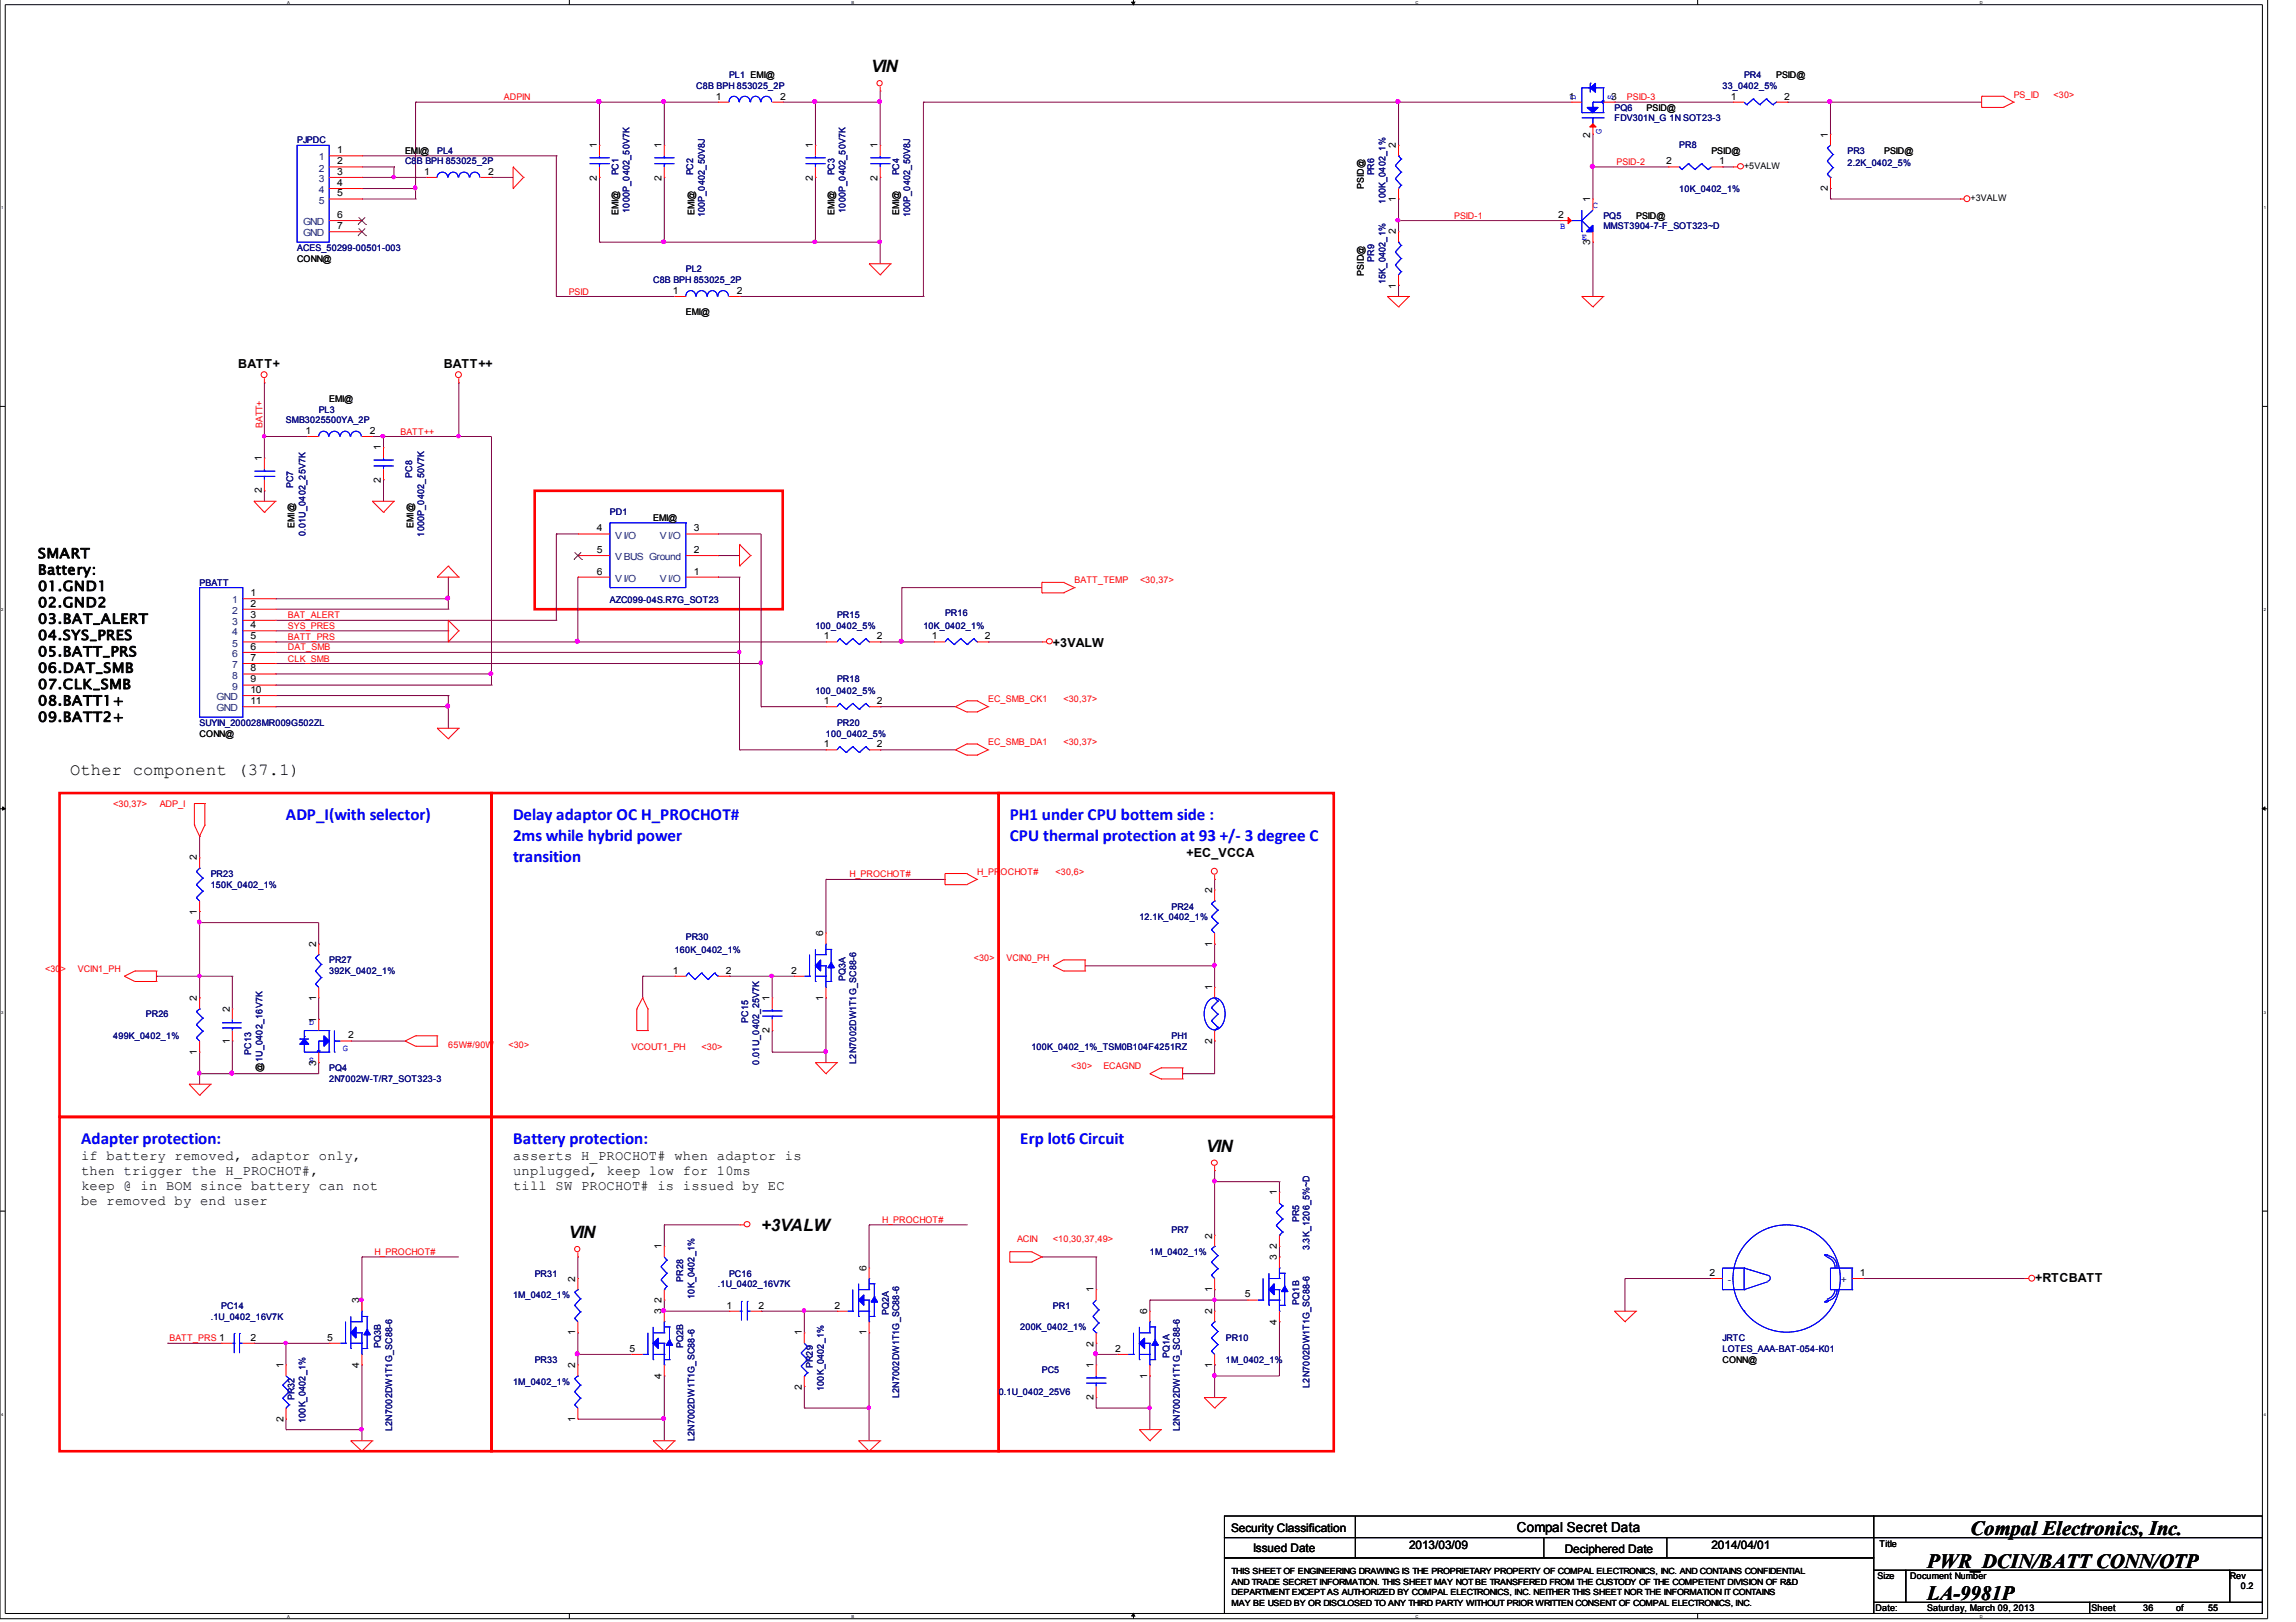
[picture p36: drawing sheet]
<svg xmlns="http://www.w3.org/2000/svg" width="297mm" height="210mm" viewBox="0 0 297 210" stroke-linecap="round" stroke-linejoin="round" font-family="sans-serif">
<defs><g id="words">
<g font-size="2.6">
<text x="249.3" y="202.9">PWR_DCIN/BATT CONN/OTP</text>
<text x="254.9" y="198.6">Compal Electronics, Inc.</text>
<text x="249.3" y="207">LA-9981P</text>
</g>
<g font-size="2.2">
<text x="112.7" y="9.3">VIN</text>
<text x="9.1" y="100.3">Other component (37.1)</text>
<text x="156" y="149">VIN</text>
<text x="73.6" y="160.2">VIN</text>
<text x="98.5" y="159.3">+3VALW</text>
</g>
<g font-size="2.2" fill="#00f">
<text x="37" y="106.1">ADP_I(with selector)</text>
<text x="66.4" y="106.1">Delay adaptor OC H_PROCHOT#</text>
<text x="130.6" y="106.1">PH1 under CPU bottem side :</text>
<text x="66.4" y="108.8">2ms while hybrid power</text>
<text x="66.4" y="111.5">transition</text>
<text x="130.6" y="108.8">CPU thermal protection at 93 +/- 3 degree C</text>
<text x="10.5" y="148">Adapter protection:</text>
<text x="66.4" y="148">Battery protection:</text>
<text x="132" y="148">Erp lot6 Circuit</text>
</g>
<g font-size="1.8">
<text x="4.9" y="72.2">SMART</text>
<text x="4.9" y="74.4">Battery:</text>
<text x="4.9" y="76.5">01.GND1</text>
<text x="4.9" y="78.6">02.GND2</text>
<text x="4.9" y="80.7">03.BAT_ALERT</text>
<text x="4.9" y="82.8">04.SYS_PRES</text>
<text x="4.9" y="84.9">05.BATT_PRS</text>
<text x="4.9" y="87.1">06.DAT_SMB</text>
<text x="4.9" y="89.2">07.CLK_SMB</text>
<text x="4.9" y="91.3">08.BATT1+</text>
<text x="4.9" y="93.4">09.BATT2+</text>
<text x="10.5" y="150.1">if battery removed, adaptor only,</text>
<text x="10.5" y="152.1">then trigger the H_PROCHOT#,</text>
<text x="10.5" y="154">keep @ in BOM since battery can not</text>
<text x="10.5" y="156">be removed by end user</text>
<text x="66.4" y="150.1">asserts H_PROCHOT# when adaptor is</text>
<text x="66.4" y="152.1">unplugged, keep low for 10ms</text>
<text x="66.4" y="154">till SW PROCHOT# is issued by EC</text>
<text x="196.3" y="198.2">Compal Secret Data</text>
</g>
<g font-size="1.6">
<text x="30.8" y="47.7">BATT+</text>
<text x="57.4" y="47.7">BATT++</text>
<text x="136.2" y="83.7">+3VALW</text>
<text x="153.5" y="110.8">+EC_VCCA</text>
<text x="263.3" y="166">+RTCBATT</text>
</g>
<g font-size="1.5">
<text x="159.3" y="198.2">Security Classification</text>
<text x="162.1" y="200.8">Issued Date</text>
<text x="182.3" y="200.4">2013/03/09</text>
<text x="202.4" y="201">Deciphered Date</text>
<text x="221.4" y="200.4">2014/04/01</text>
</g>
<g font-size="1.3">
<text x="92.6" y="12.9">1</text>
<text x="100.9" y="12.9">2</text>
<text x="202.9" y="12.9">1</text>
<text x="205.7" y="17.8" transform="rotate(-90 205.7 17.8)">2</text>
<text x="208.4" y="12.9">3</text>
<text x="223.9" y="12.9">1</text>
<text x="230.8" y="12.9">2</text>
<text x="236.5" y="17.8" transform="rotate(-90 236.5 17.8)">1</text>
<text x="43.6" y="19.8">1</text>
<text x="43.6" y="21.3">2</text>
<text x="43.6" y="22.6">3</text>
<text x="54.9" y="22.6">1</text>
<text x="63.2" y="22.6">2</text>
<text x="77.2" y="23.4" transform="rotate(-90 77.2 23.4)">2</text>
<text x="77.2" y="19.1" transform="rotate(-90 77.2 19.1)">1</text>
<text x="85.6" y="23.4" transform="rotate(-90 85.6 23.4)">2</text>
<text x="85.6" y="19.1" transform="rotate(-90 85.6 19.1)">1</text>
<text x="105.2" y="23.4" transform="rotate(-90 105.2 23.4)">2</text>
<text x="105.2" y="19.1" transform="rotate(-90 105.2 19.1)">1</text>
<text x="113.5" y="23.4" transform="rotate(-90 113.5 23.4)">2</text>
<text x="113.5" y="19.1" transform="rotate(-90 113.5 19.1)">1</text>
<text x="180.6" y="19.1" transform="rotate(-90 180.6 19.1)">2</text>
<text x="215.6" y="21.3">2</text>
<text x="222.4" y="21.3">1</text>
<text x="43.6" y="24.1">4</text>
<text x="43.6" y="25.4">5</text>
<text x="43.6" y="28.2">6</text>
<text x="43.6" y="29.6">7</text>
<text x="180.6" y="26.2" transform="rotate(-90 180.6 26.2)">1</text>
<text x="201.6" y="28.2">2</text>
<text x="205.7" y="26.2" transform="rotate(-90 205.7 26.2)">1</text>
<text x="236.5" y="24.7" transform="rotate(-90 236.5 24.7)">2</text>
<text x="180.6" y="30.3" transform="rotate(-90 180.6 30.3)">2</text>
<text x="205.7" y="31.8" transform="rotate(-90 205.7 31.8)">3</text>
<text x="87" y="38">1</text>
<text x="95.3" y="38">2</text>
<text x="180.6" y="37.4" transform="rotate(-90 180.6 37.4)">1</text>
<text x="33.9" y="59.7" transform="rotate(-90 33.9 59.7)">1</text>
<text x="39.5" y="56.1">1</text>
<text x="47.8" y="56.1">2</text>
<text x="49.3" y="58.3" transform="rotate(-90 49.3 58.3)">1</text>
<text x="33.9" y="63.9" transform="rotate(-90 33.9 63.9)">2</text>
<text x="49.3" y="62.5" transform="rotate(-90 49.3 62.5)">2</text>
<text x="77.2" y="68.8">4</text>
<text x="77.2" y="71.6">5</text>
<text x="89.7" y="68.8">3</text>
<text x="89.7" y="71.6">2</text>
<text x="32.4" y="77.1">1</text>
<text x="77.2" y="74.4">6</text>
<text x="89.7" y="74.4">1</text>
<text x="32.4" y="79.9">3</text>
<text x="32.4" y="81.3">4</text>
<text x="32.4" y="82.7">5</text>
<text x="32.4" y="78.5">2</text>
<text x="106.6" y="82.7">1</text>
<text x="113.5" y="82.7">2</text>
<text x="120.6" y="82.7">1</text>
<text x="127.4" y="82.7">2</text>
<text x="32.4" y="84.1">6</text>
<text x="32.4" y="86.9">8</text>
<text x="32.4" y="88.3">9</text>
<text x="32.4" y="85.5">7</text>
<text x="32.4" y="89.7">10</text>
<text x="32.4" y="91.1">11</text>
<text x="106.6" y="91.1">1</text>
<text x="113.5" y="91.1">2</text>
<text x="106.6" y="96.7">1</text>
<text x="113.5" y="96.7">2</text>
<text x="25.5" y="111.4" transform="rotate(-90 25.5 111.4)">2</text>
<text x="25.5" y="118.4" transform="rotate(-90 25.5 118.4)">1</text>
<text x="156.8" y="115.6" transform="rotate(-90 156.8 115.6)">2</text>
<text x="40.9" y="122.5" transform="rotate(-90 40.9 122.5)">2</text>
<text x="87" y="126">1</text>
<text x="93.9" y="126">2</text>
<text x="102.4" y="126">2</text>
<text x="106.5" y="121.2" transform="rotate(-90 106.5 121.2)">6</text>
<text x="156.8" y="122.5" transform="rotate(-90 156.8 122.5)">1</text>
<text x="25.5" y="129.6" transform="rotate(-90 25.5 129.6)">2</text>
<text x="29.7" y="130.9" transform="rotate(-90 29.7 130.9)">2</text>
<text x="40.9" y="129.6" transform="rotate(-90 40.9 129.6)">1</text>
<text x="99.6" y="129.6" transform="rotate(-90 99.6 129.6)">1</text>
<text x="106.5" y="129.6" transform="rotate(-90 106.5 129.6)">1</text>
<text x="156.8" y="128.1" transform="rotate(-90 156.8 128.1)">1</text>
<text x="25.5" y="136.5" transform="rotate(-90 25.5 136.5)">1</text>
<text x="29.7" y="135.1" transform="rotate(-90 29.7 135.1)">1</text>
<text x="40.9" y="137.9" transform="rotate(-90 40.9 137.9)">3</text>
<text x="40.9" y="132.3" transform="rotate(-90 40.9 132.3)">1</text>
<text x="45" y="134.4">2</text>
<text x="99.6" y="133.7" transform="rotate(-90 99.6 133.7)">2</text>
<text x="156.8" y="135.1" transform="rotate(-90 156.8 135.1)">2</text>
<text x="165.2" y="154.7" transform="rotate(-90 165.2 154.7)">1</text>
<text x="85.6" y="161.6" transform="rotate(-90 85.6 161.6)">1</text>
<text x="156.8" y="160.3" transform="rotate(-90 156.8 160.3)">2</text>
<text x="165.2" y="161.6" transform="rotate(-90 165.2 161.6)">2</text>
<text x="74.4" y="165.9" transform="rotate(-90 74.4 165.9)">2</text>
<text x="112.1" y="164.4" transform="rotate(-90 112.1 164.4)">6</text>
<text x="141.5" y="167.2" transform="rotate(-90 141.5 167.2)">1</text>
<text x="156.8" y="167.2" transform="rotate(-90 156.8 167.2)">1</text>
<text x="161" y="167.9">5</text>
<text x="165.2" y="163.1" transform="rotate(-90 165.2 163.1)">3</text>
<text x="221.1" y="165.1">2</text>
<text x="240.6" y="165.1">1</text>
<text x="32.4" y="173.5">2</text>
<text x="42.3" y="173.5">5</text>
<text x="46.5" y="168.7" transform="rotate(-90 46.5 168.7)">3</text>
<text x="74.4" y="172.8" transform="rotate(-90 74.4 172.8)">1</text>
<text x="85.6" y="170" transform="rotate(-90 85.6 170)">3</text>
<text x="85.6" y="168.7" transform="rotate(-90 85.6 168.7)">2</text>
<text x="94" y="169.3">1</text>
<text x="98.1" y="169.3">2</text>
<text x="103.7" y="172.8" transform="rotate(-90 103.7 172.8)">1</text>
<text x="107.9" y="169.3">2</text>
<text x="112.1" y="172.8" transform="rotate(-90 112.1 172.8)">1</text>
<text x="148.4" y="170" transform="rotate(-90 148.4 170)">6</text>
<text x="156.8" y="170" transform="rotate(-90 156.8 170)">2</text>
<text x="165.2" y="171.5" transform="rotate(-90 165.2 171.5)">4</text>
<text x="36.7" y="177.1" transform="rotate(-90 36.7 177.1)">1</text>
<text x="46.5" y="177.1" transform="rotate(-90 46.5 177.1)">4</text>
<text x="74.4" y="177.1" transform="rotate(-90 74.4 177.1)">2</text>
<text x="81.4" y="174.9">5</text>
<text x="85.6" y="178.4" transform="rotate(-90 85.6 178.4)">4</text>
<text x="103.7" y="179.8" transform="rotate(-90 103.7 179.8)">2</text>
<text x="141.5" y="177.1" transform="rotate(-90 141.5 177.1)">1</text>
<text x="141.5" y="174.3" transform="rotate(-90 141.5 174.3)">2</text>
<text x="144.3" y="174.9">2</text>
<text x="148.4" y="178.4" transform="rotate(-90 148.4 178.4)">1</text>
<text x="156.8" y="177.1" transform="rotate(-90 156.8 177.1)">1</text>
<text x="36.7" y="184" transform="rotate(-90 36.7 184)">2</text>
<text x="74.4" y="184" transform="rotate(-90 74.4 184)">1</text>
<text x="141.5" y="181.2" transform="rotate(-90 141.5 181.2)">2</text>
</g>
<g font-size="1.3" fill="#004080">
<text x="41.2" y="20.8">1</text>
<text x="41.2" y="22.2">2</text>
<text x="41.2" y="23.6">3</text>
<text x="39.2" y="29.1">GND</text>
<text x="41.2" y="25">4</text>
<text x="41.2" y="26.3">5</text>
<text x="39.2" y="30.6">GND</text>
<text x="79.6" y="69.7">V I/O</text>
<text x="85.3" y="69.7">V I/O</text>
<text x="79.6" y="75.3">V I/O</text>
<text x="79.6" y="72.5">V BUS Ground</text>
<text x="85.3" y="75.3">V I/O</text>
<text x="30.1" y="78.1">1</text>
<text x="30.1" y="80.9">3</text>
<text x="30.1" y="82.2">4</text>
<text x="30.1" y="83.7">5</text>
<text x="30.1" y="79.4">2</text>
<text x="30.1" y="85">6</text>
<text x="30.1" y="87.8">8</text>
<text x="30.1" y="89.3">9</text>
<text x="30.1" y="86.5">7</text>
<text x="28" y="90.6">GND</text>
<text x="28" y="92">GND</text>
<text x="223.5" y="166">-</text>
<text x="238.2" y="166">+</text>
</g>
<g font-size="1.2" fill="#000080">
<text x="90.1" y="11.5">C8B BPH 853025_2P</text>
<text x="94.3" y="10.1">PL1 EMI@</text>
<text x="222.8" y="11.5">33_0402_5%</text>
<text x="225.6" y="10.1">PR4</text>
<text x="208.9" y="14.3">PQ6</text>
<text x="208.9" y="15.7">FDV301N_G 1N SOT23-3</text>
<text x="38.4" y="18.5">PJPDC</text>
<text x="52.4" y="21.3">C8B BPH 853025_2P</text>
<text x="56.6" y="19.9">PL4</text>
<text x="80" y="22.7" transform="rotate(-90 80 22.7)">PC1</text>
<text x="89.7" y="22.7" transform="rotate(-90 89.7 22.7)">PC2</text>
<text x="107.9" y="22.7" transform="rotate(-90 107.9 22.7)">PC3</text>
<text x="116.3" y="22.7" transform="rotate(-90 116.3 22.7)">PC4</text>
<text x="177.8" y="22.7" transform="rotate(-90 177.8 22.7)">PR6</text>
<text x="217.3" y="19.1">PR8</text>
<text x="239" y="19.9">PR3</text>
<text x="239" y="21.5">2.2K_0402_5%</text>
<text x="81.4" y="27.5" transform="rotate(-90 81.4 27.5)">1000P_0402_50V7K</text>
<text x="91.2" y="28.1" transform="rotate(-90 91.2 28.1)">100P_0402_50V8J</text>
<text x="109.4" y="27.5" transform="rotate(-90 109.4 27.5)">1000P_0402_50V7K</text>
<text x="117.8" y="28.1" transform="rotate(-90 117.8 28.1)">100P_0402_50V8J</text>
<text x="179.2" y="26.3" transform="rotate(-90 179.2 26.3)">100K_0402_1%</text>
<text x="207.4" y="28.3">PQ5</text>
<text x="207.4" y="29.6">MMST3904-7-F_SOT323~D</text>
<text x="217.3" y="24.9">10K_0402_1%</text>
<text x="38.4" y="32.4">ACES_50299-00501-003</text>
<text x="88.7" y="35.2">PL2</text>
<text x="177.8" y="33.9" transform="rotate(-90 177.8 33.9)">PR9</text>
<text x="84.5" y="36.7">C8B BPH 853025_2P</text>
<text x="179.2" y="36.8" transform="rotate(-90 179.2 36.8)">15K_0402_1%</text>
<text x="41.2" y="53.4">PL3</text>
<text x="37" y="54.8">SMB3025500YA_2P</text>
<text x="37.9" y="63.2" transform="rotate(-90 37.9 63.2)">PC7</text>
<text x="53.3" y="61.8" transform="rotate(-90 53.3 61.8)">PC8</text>
<text x="39.5" y="69.4" transform="rotate(-90 39.5 69.4)">0.01U_0402_25V7K</text>
<text x="54.9" y="69.4" transform="rotate(-90 54.9 69.4)">1000P_0402_50V7K</text>
<text x="78.9" y="66.6">PD1</text>
<text x="25.8" y="75.8">PBATT</text>
<text x="78.9" y="78">AZC099-04S.R7G_SOT23</text>
<text x="105.5" y="81.4">100_0402_5%</text>
<text x="108.3" y="79.9">PR15</text>
<text x="119.5" y="81.4">10K_0402_1%</text>
<text x="122.3" y="79.8">PR16</text>
<text x="105.5" y="89.8">100_0402_5%</text>
<text x="108.3" y="88.3">PR18</text>
<text x="25.8" y="93.9">SUYIN_200028MR009G502ZL</text>
<text x="106.8" y="95.3">100_0402_5%</text>
<text x="108.3" y="93.9">PR20</text>
<text x="27.3" y="113.5">PR23</text>
<text x="27.3" y="114.9">150K_0402_1%</text>
<text x="147.4" y="119.1">12.1K_0402_1%</text>
<text x="151.6" y="117.7">PR24</text>
<text x="42.6" y="124.6">PR27</text>
<text x="87.3" y="123.3">160K_0402_1%</text>
<text x="88.7" y="121.7">PR30</text>
<text x="18.9" y="131.7">PR26</text>
<text x="42.6" y="126.1">392K_0402_1%</text>
<text x="109.4" y="126.9" transform="rotate(-90 109.4 126.9)">PQ3A</text>
<text x="14.6" y="134.5">499K_0402_1%</text>
<text x="32.5" y="136.5" transform="rotate(-90 32.5 136.5)">PC13</text>
<text x="96.8" y="132.3" transform="rotate(-90 96.8 132.3)">PC15</text>
<text x="98.2" y="137.8" transform="rotate(-90 98.2 137.8)">0.01U_0402_25V7K</text>
<text x="110.7" y="137.7" transform="rotate(-90 110.7 137.7)">L2N7002DW1T1G_SC88-6</text>
<text x="133.4" y="135.8">100K_0402_1%_TSM0B104F4251RZ</text>
<text x="151.6" y="134.5">PH1</text>
<text x="42.6" y="138.6">PQ4</text>
<text x="42.6" y="140.1">2N7002W-T/R7_SOT323-3</text>
<text x="151.6" y="159.6">PR7</text>
<text x="168.1" y="158.2" transform="rotate(-90 168.1 158.2)">PR5</text>
<text x="169.4" y="161.8" transform="rotate(-90 169.4 161.8)">3.3K_1206_5%~D</text>
<text x="66.4" y="168">1M_0402_1%</text>
<text x="69.2" y="165.2">PR31</text>
<text x="88.4" y="165.9" transform="rotate(-90 88.4 165.9)">PR28</text>
<text x="92.9" y="166.6">.1U_0402_16V7K</text>
<text x="94.3" y="165.2">PC16</text>
<text x="148.8" y="162.4">1M_0402_1%</text>
<text x="27.3" y="170.8">.1U_0402_16V7K</text>
<text x="28.6" y="169.3">PC14</text>
<text x="89.8" y="168.1" transform="rotate(-90 89.8 168.1)">10K_0402_1%</text>
<text x="115" y="170.2" transform="rotate(-90 115 170.2)">PQ2A</text>
<text x="132" y="172.1">200K_0402_1%</text>
<text x="136.2" y="169.3">PR1</text>
<text x="158.6" y="173.6">PR10</text>
<text x="168.1" y="168.8" transform="rotate(-90 168.1 168.8)">PQ1B</text>
<text x="222.8" y="173.6">JRTC</text>
<text x="49.3" y="174.4" transform="rotate(-90 49.3 174.4)">PQ3B</text>
<text x="66.4" y="179.2">1M_0402_1%</text>
<text x="69.2" y="176.4">PR33</text>
<text x="88.4" y="174.4" transform="rotate(-90 88.4 174.4)">PQ2B</text>
<text x="105.2" y="177.1" transform="rotate(-90 105.2 177.1)">PR29</text>
<text x="134.8" y="177.7">PC5</text>
<text x="151.3" y="175.8" transform="rotate(-90 151.3 175.8)">PQ1A</text>
<text x="158.6" y="176.4">1M_0402_1%</text>
<text x="169.4" y="179.6" transform="rotate(-90 169.4 179.6)">L2N7002DW1T1G_SC88-6</text>
<text x="222.8" y="174.9">LOTES_AAA-BAT-054-K01</text>
<text x="38.1" y="181.2" transform="rotate(-90 38.1 181.2)">PR32</text>
<text x="39.5" y="184.2" transform="rotate(-90 39.5 184.2)">100K_0402_1%</text>
<text x="50.7" y="185.2" transform="rotate(-90 50.7 185.2)">L2N7002DW1T1G_SC88-6</text>
<text x="106.6" y="180" transform="rotate(-90 106.6 180)">100K_0402_1%</text>
<text x="116.3" y="180.9" transform="rotate(-90 116.3 180.9)">L2N7002DW1T1G_SC88-6</text>
<text x="129.2" y="180.5">0.1U_0402_25V6</text>
<text x="152.7" y="185.2" transform="rotate(-90 152.7 185.2)">L2N7002DW1T1G_SC88-6</text>
<text x="89.8" y="186.5" transform="rotate(-90 89.8 186.5)">L2N7002DW1T1G_SC88-6</text>
</g>
<g font-size="1.2">
<text x="229.8" y="10.1">PSID@</text>
<text x="213" y="14.3">PSID@</text>
<text x="52.4" y="19.9">EMI@</text>
<text x="221.4" y="19.9">PSID@</text>
<text x="225.6" y="21.9">+5VALW</text>
<text x="243.8" y="19.9">PSID@</text>
<text x="80" y="27.9" transform="rotate(-90 80 27.9)">EMI@</text>
<text x="89.8" y="27.9" transform="rotate(-90 89.8 27.9)">EMI@</text>
<text x="107.9" y="27.9" transform="rotate(-90 107.9 27.9)">EMI@</text>
<text x="116.3" y="27.9" transform="rotate(-90 116.3 27.9)">EMI@</text>
<text x="176.4" y="24.5" transform="rotate(-90 176.4 24.5)">PSID@</text>
<text x="211.7" y="28.3">PSID@</text>
<text x="254.9" y="26">+3VALW</text>
<text x="38.4" y="33.9">CONN@</text>
<text x="176.4" y="35.7" transform="rotate(-90 176.4 35.7)">PSID@</text>
<text x="88.7" y="40.8">EMI@</text>
<text x="42.6" y="52">EMI@</text>
<text x="38.1" y="68.3" transform="rotate(-90 38.1 68.3)">EMI@</text>
<text x="53.5" y="68.3" transform="rotate(-90 53.5 68.3)">EMI@</text>
<text x="84.5" y="67.4">EMI@</text>
<text x="25.8" y="95.3">CONN@</text>
<text x="34" y="138.8" transform="rotate(-90 34 138.8)">@.1U_0402_16V7K</text>
<text x="222.8" y="176.4">CONN@</text>
<text x="243.2" y="200.3">Title</text>
<text x="242.7" y="208.5">Date:</text>
<text x="242.9" y="204.3">Size</text>
<text x="247.1" y="204.3">Document Number</text>
<text x="249.3" y="208.5">Saturday, March 09, 2013</text>
<text x="270.6" y="208.5">Sheet</text>
<text x="277.3" y="208.5">36</text>
<text x="281.5" y="208.5">of</text>
<text x="285.7" y="208.5">55</text>
<text x="288.5" y="204.3">Rev</text>
<text x="289.9" y="205.7">0.2</text>
</g>
<g font-size="1.2" fill="#f00">
<text x="65.2" y="13">ADPIN</text>
<text x="210.5" y="13">PSID-3</text>
<text x="260.5" y="12.6">PS_ID</text>
<text x="265.7" y="12.6">&lt;30&gt;</text>
<text x="209.1" y="21.4">PSID-2</text>
<text x="188.1" y="28.3">PSID-1</text>
<text x="73.6" y="38.1">PSID</text>
<text x="34" y="55.4" transform="rotate(-90 34 55.4)">BATT+</text>
<text x="51.8" y="56.2">BATT++</text>
<text x="139" y="75.5">BATT_TEMP</text>
<text x="147.5" y="75.5">&lt;30,37&gt;</text>
<text x="37.3" y="81.4">SYS_PRES</text>
<text x="37.3" y="80">BAT_ALERT</text>
<text x="37.3" y="82.8">BATT_PRS</text>
<text x="37.3" y="84.2">DAT_SMB</text>
<text x="37.3" y="85.6">CLK_SMB</text>
<text x="127.8" y="90.9">EC_SMB_CK1</text>
<text x="137.6" y="90.9">&lt;30,37&gt;</text>
<text x="127.8" y="96.4">EC_SMB_DA1</text>
<text x="137.6" y="96.4">&lt;30,37&gt;</text>
<text x="14.6" y="104.5">&lt;30,37&gt;</text>
<text x="20.7" y="104.5">ADP_I</text>
<text x="109.9" y="113.6">H_PROCHOT#</text>
<text x="126.4" y="113.2">H_PROCHOT#</text>
<text x="136.6" y="113.2">&lt;30,6&gt;</text>
<text x="5.8" y="125.7">&lt;30&gt;</text>
<text x="10.1" y="125.7">VCIN1_PH</text>
<text x="126" y="124.4">&lt;30&gt;</text>
<text x="130.2" y="124.4">VCIN0_PH</text>
<text x="58" y="135.6">65W#/90W</text>
<text x="65.8" y="135.6">&lt;30&gt;</text>
<text x="81.7" y="135.8">VCOUT1_PH</text>
<text x="90.8" y="135.8">&lt;30&gt;</text>
<text x="138.6" y="138.4">&lt;30&gt;</text>
<text x="142.7" y="138.4">ECAGND</text>
<text x="114.1" y="158.3">H_PROCHOT#</text>
<text x="131.6" y="160.7">ACIN</text>
<text x="136.2" y="160.7">&lt;10,30,37,49&gt;</text>
<text x="48.4" y="162.4">H_PROCHOT#</text>
<text x="21.9" y="173.6">BATT_PRS 1</text>
</g>
<g font-size="1.2" fill="#00f">
<text x="203.9" y="12.9" transform="rotate(-90 203.9 12.9)">D</text>
<text x="207.2" y="17.4" transform="rotate(-90 207.2 17.4)">G</text>
<text x="208.7" y="12.9" transform="rotate(-90 208.7 12.9)">S</text>
<text x="201.8" y="29.6">B</text>
<text x="206.1" y="26.9">C</text>
<text x="204.6" y="31.1">E</text>
<text x="40" y="132.6">D</text>
<text x="40" y="137.5">S</text>
<text x="44.4" y="136">G</text>
</g>
<g font-size="1.1">
<text x="159.3" y="203.7">THIS SHEET OF ENGINEERING DRAWING IS THE PROPRIETARY PROPERTY OF COMPAL ELECTRONICS, INC. AND CONTAINS CONFIDENTIAL</text>
<text x="159.3" y="205.1">AND TRADE SECRET INFORMATION. THIS SHEET MAY NOT BE TRANSFERED FROM THE CUSTODY OF THE COMPETENT DIVISION OF R&amp;D</text>
<text x="159.3" y="206.4">DEPARTMENT EXCEPT AS AUTHORIZED BY COMPAL ELECTRONICS, INC. NEITHER THIS SHEET NOR THE INFORMATION IT CONTAINS</text>
<text x="159.3" y="207.8">MAY BE USED BY OR DISCLOSED TO ANY THIRD PARTY WITHOUT PRIOR WRITTEN CONSENT OF COMPAL ELECTRONICS, INC.</text>
</g>
<g font-size=".5">
<text x="37.2" y=".5">A</text>
<text x="110.2" y=".5">B</text>
<text x="183.1" y=".5">C</text>
<text x="256.1" y=".5">D</text>
<text x=".2" y="27.1">1</text>
<text x="292.9" y="27.1">1</text>
<text x=".2" y="79.1">2</text>
<text x="292.9" y="79.1">2</text>
<text x=".2" y="131.2">3</text>
<text x="292.9" y="131.2">3</text>
<text x=".2" y="183.2">4</text>
<text x="292.9" y="183.2">4</text>
<text x="37.2" y="209.4">A</text>
<text x="110.2" y="209.4">B</text>
<text x="183.1" y="209.4">C</text>
<text x="256.1" y="209.4">D</text>
</g>
</g></defs>
<path d="M0 -.1v209.6h293.4v-209.6M.7 .6h292v208.2h-292z" fill="none" stroke="#000" stroke-width=".13"/>
<g fill="#fff">
<path d="M37.2 0h.2v.5h-.2z"/>
<path d="M37.2 208.9h.2v.5h-.2z"/>
</g>
<path d="M73.7 -.1v.7M73.7 208.8v.7" fill="none" stroke="#000" stroke-width=".13"/>
<g fill="#fff">
<path d="M110.2 0h.2v.5h-.2z"/>
<path d="M110.2 208.9h.2v.5h-.2z"/>
</g>
<path d="M146.6 -.1v.7M146.6 208.8v.7" fill="none" stroke="#000" stroke-width=".13"/>
<path d="M146.4 .3h.4l-.2 .3zM146.6 208.8l.2 .3h-.4z" fill="#000" stroke="#000" stroke-width=".13"/>
<g fill="#fff">
<path d="M183.1 0h.3v.5h-.3z"/>
<path d="M183.1 208.9h.3v.5h-.3z"/>
</g>
<path d="M219.6 -.1v.7M219.6 208.8v.7" fill="none" stroke="#000" stroke-width=".13"/>
<g fill="#fff">
<path d="M256.1 0h.3v.5h-.3z"/>
<path d="M256.1 208.9h.3v.5h-.3z"/>
<path d="M.2 26.6h.1v.5h-.1z"/>
<path d="M292.9 26.6h.1v.5h-.1z"/>
<path d="M.2 78.6h.1v.5h-.1z"/>
<path d="M292.9 78.6h.1v.5h-.1z"/>
</g>
<path d="M0 52.6h.7M292.7 52.6h.7" fill="none" stroke="#000" stroke-width=".13"/>
<g fill="#fff">
<path d="M.2 130.7h.1v.5h-.1z"/>
<path d="M292.9 130.7h.1v.5h-.1z"/>
</g>
<path d="M0 104.7h.7M292.7 104.7h.7" fill="none" stroke="#000" stroke-width=".13"/>
<path d="M.3 104.4l.4 .3-.4 .1zM292.7 104.7l.3-.3v.4z" fill="#000" stroke="#000" stroke-width=".13"/>
<g fill="#fff">
<path d="M.2 182.7h.1v.5h-.1z"/>
<path d="M292.9 182.7h.1v.5h-.1z"/>
</g>
<g fill="none" stroke="#000" stroke-width=".13">
<path d="M0 156.7h.7M292.7 156.7h.7M158.4 196.2h84v2.8h-84zM158.4 199h84v2.6h-84zM175.3 199h.1M175.3 196.2v5.4M199.7 199v2.6M215.6 199v2.6M242.4 196.2h50.3v2.8h-50.3zM242.4 199h50.3v4.2h-50.3zM158.4 201.6h84v7.2h-84zM175.3 201.6h.1"/>
<path d="M199.7 201.6h.1M215.6 201.6h.1M242.4 203.2h4.1v4.2h-4.1zM242.4 207.4h27.9v1.4h-27.9zM246.5 203.2h42v4.2h-42zM270.3 207.4h22.4v1.4h-22.4zM288.5 203.2h4.2v4.2h-4.2z"/>
</g>
<path d="M69.2 63.5h32.1v15.3h-32.1zM7.7 102.6h55.9v41.9h-55.9zM63.6 102.6h65.6v41.9h-65.6zM129.2 102.6h43.4v41.9h-43.4zM7.7 144.5h55.9v43.3h-55.9zM63.6 144.5h65.6v43.3h-65.6zM129.2 144.5h43.4v43.3h-43.4z" fill="none" stroke="#f00" stroke-width=".34"/>
<g fill="none" stroke="#800040" stroke-width=".13">
<path d="M53.8 13.2h.1M53.8 13.2h39.1M53.8 13.2v12.6M77.6 13.2h.1M77.6 13.2v5.6M85.9 13.2h.1M85.9 13.2v5.6M101.3 13.2h.1M101.3 13.2h12.6M105.5 13.2h.1M105.5 13.2v5.6M113.9 11.8h.1"/>
<path d="M113.9 13.2h.1M113.9 11.8v7M119.5 13.2h.1M119.5 13.2h83.8M119.5 13.2v25.2M180.9 13.2h.1M180.9 13.2v5.6M206.1 17.4h.1M206.1 17.4v8.4M208.9 13.2h.1M208.9 13.2h15.3M231.2 13.2h.1"/>
<path d="M231.2 13.2h25.2M236.8 13.2h.1M236.8 13.2v4.2M46.8 24.4h.1M46.8 21.6h4.2M46.8 25.8h7M46.8 23h8.4M46.8 20.2h25.2M46.8 24.4h7M51 21.6h.1M51 23h.1M51 21.6v1.4"/>
<path d="M53.8 25.8h.1M53.8 24.4h.1M63.6 23h.1M63.6 23h2.8M72 38.4h.1M72 20.2h.1M72 38.4h15.3M72 20.2v18.2M77.6 31.3h.1M77.6 23h.1M77.6 31.3h36.3M77.6 23v8.3"/>
<path d="M85.9 31.3h.1M85.9 23h.1M85.9 23v8.3M95.7 38.4h23.8M105.5 23h.1M105.5 31.3h.1M105.5 23v8.3M113.9 31.3h.1M113.9 23h.1M113.9 23v11.1M119.5 38.4h.1M180.9 36.9h.1"/>
<path d="M180.9 28.5h.1M180.9 25.8h.1M180.9 25.8v4.2M180.9 36.9v1.5M180.9 28.5h20.9M206.1 21.6h.1M206.1 31.3h.1M206.1 31.3v7.1M206.1 21.6h9.7M222.8 21.6h.1M222.8 21.6h1.4M236.8 25.8h.1"/>
<path d="M236.8 24.4h.1M236.8 24.4v1.4M236.8 25.8h16.8M34.2 49.5h.1M34.2 56.5h.1M34.2 56.5h5.6M34.2 49.5v9.8M48.2 56.5h.1M48.2 56.5h15.4v32.2M49.6 56.5h.1M49.6 56.5v1.4M59.4 56.5h.1"/>
<path d="M59.4 49.5h.1M59.4 49.5v7M34.2 63.5h.1M34.2 63.5v1.4M35.6 77.5h.1M35.6 77.5h22.4M35.6 78.8h22.4M49.6 62.1h.1M49.6 62.1v2.8M58 78.8h.1M58 77.5h.1M58 74.7h.1"/>
<path d="M58 74.7v4.1M72 69.1h.1M72 69.1v11.2M72 69.1h2.8M74.8 74.7h.1M74.8 74.7v8.4M92.9 69.1h.1M92.9 71.9h.1M92.9 74.7h.1M92.9 69.1h5.6v22.4M92.9 71.9h2.8M92.9 74.7h2.8"/>
<path d="M95.7 74.7h.1M95.7 74.7v22.3M116.7 76h.1M116.7 76h18.1M116.7 76v7.1M35.6 88.7h.1M35.6 87.2h.1M35.6 91.5h.1M35.6 83.1h.1M35.6 91.5h22.4M35.6 83.1h71.2M35.6 88.7h28"/>
<path d="M35.6 87.2h28M35.6 90h22.4M35.6 81.6h22.4M35.6 80.3h36.4M35.6 84.4h60.1M35.6 85.9h62.9M58 90h.1M58 91.5h.1M58 81.6h.1M58 90v4.2M63.6 87.2h.1M63.6 88.7h.1"/>
<path d="M72 80.3h.1M74.8 83.1h.1M95.7 97h.1M95.7 84.4h.1M95.7 97h11.1M98.5 91.5h.1M98.5 85.9h.1M98.5 91.5h8.3M113.9 91.5h.1M113.9 97h.1M113.9 83.1h.1M113.9 97h9.7"/>
<path d="M113.9 91.5h9.7M113.9 83.1h6.9M116.7 83.1h.1M127.8 83.1h.1M127.8 83.1h7M25.8 119.4h.1M25.8 108.2h.1M25.8 118h.1M25.8 108.2v2.8M25.8 118v11.1M25.8 119.4h15.4v2.8M106.8 113.8h.1"/>
<path d="M106.8 113.8v6.9M106.8 113.8h15.5M122.3 113.8h.1M157.1 113.8h.1M157.1 113.8v1.4M20.2 126.3h.1M20.2 126.3h9.9M25.8 126.3h.1M25.8 139h.1M25.8 129.1h.1M25.8 136.2v4.1M30.1 139h.1"/>
<path d="M30.1 126.3h.1M30.1 134.7h.1M30.1 126.3v4.3M30.1 134.7v4.3M41.2 131.9h.1M41.2 137.5h.1M41.2 122.2h.1M41.2 137.5v1.5h-15.4M41.2 129.1v2.8M45.4 134.7h.1M45.4 134.7h7M83.1 126.3h.1"/>
<path d="M83.1 126.3h4.2M83.1 126.3v2.8M94.3 126.3h.1M94.3 126.3h8.4M99.9 126.3h.1M99.9 133.4h.1M99.9 136.2h.1M99.9 126.3v2.8M99.9 133.4v2.8M99.9 136.2h6.9M106.8 129.1h.1M106.8 136.2h.1"/>
<path d="M106.8 129.1v8.4M140.4 125h.1M140.4 125h16.7M153 139h.1M157.1 134.7h.1M157.1 125h.1M157.1 122.2h.1M157.1 122.2v5.6M157.1 134.7v4.3h-4.1M85.9 158.5h.1M85.9 158.5v2.8M85.9 158.5h9.8"/>
<path d="M112.4 158.5h.1M112.4 158.5h12.7M112.4 158.5v5.6M125.1 158.5h.1M157.1 152.9h.1M157.1 151.5h.1M157.1 151.5v8.4M157.1 152.9h8.4M165.5 152.9h.1M165.5 152.9v1.4M21.7 173.8h.1M21.7 173.8h6.9"/>
<path d="M32.9 173.8h.1M32.9 173.8h9.7M37 173.8h.1M37 173.8v2.8M46.8 168.2h.1M46.8 162.7h.1M46.8 176.6h.1M46.8 162.7v7M46.8 176.6v9.9M46.8 162.7h12.6M74.8 162.7h.1M74.8 175.3h.1"/>
<path d="M74.8 172.5h.1M74.8 162.7v2.8M74.8 172.5v4.1M74.8 175.3h6.9M85.9 168.2h.1M85.9 169.7h.1M85.9 178.1h.1M85.9 168.2v1.5M85.9 178.1v8.4M85.9 169.7h8.4M98.5 169.7h.1M98.5 169.7h9.8"/>
<path d="M104.1 169.7h.1M104.1 179.4h.1M104.1 169.7v2.8M104.1 179.4v2.8M112.4 172.5h.1M112.4 172.5v14M134.8 162.7h.1M134.8 162.7h7M141.8 175.3h.1M141.8 162.7h.1M141.8 173.8h.1M141.8 175.3h2.8"/>
<path d="M141.8 162.7v4.2M141.8 173.8v2.8M148.8 168.2h.1M148.8 178.1h.1M148.8 168.2h12.6M148.8 168.2v1.5M148.8 178.1v6.9M157.1 166.9h.1M157.1 168.2h.1M157.1 178.1h.1M157.1 176.6h.1M157.1 166.9v2.8"/>
<path d="M157.1 176.6v4.3M165.5 171h.1M165.5 162.7h.1M165.5 171v7.1h-8.4M165.5 161.3v1.4M210.2 165.5h.1M210.2 165.5v4.2M210.2 165.5h11.2M241 165.5h.1M241 165.5h21M37 183.7h.1M37 185h.1"/>
<path d="M37 183.7v1.3M37 185h9.8M46.8 185h.1M74.8 183.7h.1M74.8 183.7h11.1M85.9 183.7h.1M104.1 182.2h.1M104.1 182.2h8.3M112.4 182.2h.1M141.8 180.9h.1M141.8 182.2h.1M141.8 182.2h7"/>
<path d="M141.8 180.9v1.3M148.8 182.2h.1"/>
</g>
<g fill="#f0f" stroke="#f0f" stroke-width=".13">
<path d="M49.3 56.3h.4l.1 .1-.1 .2h-.4v-.2z" fill-rule="evenodd"/>
<path d="M85.7 31.1h.3l.1 .2-.1 .1h-.3l-.1-.1z" fill-rule="evenodd"/>
<path d="M46.6 168.1h.3l.1 .1-.1 .2h-.3l-.1-.2z" fill-rule="evenodd"/>
<path d="M46.6 184.8h.3l.1 .2-.1 .1h-.3l-.1-.1z" fill-rule="evenodd"/>
<path d="M85.7 31.1h.3l.1 .2-.1 .1h-.3l-.1-.1z" fill-rule="evenodd"/>
<path d="M113.6 31.1h.4v.2v.1h-.4l-.1-.1z" fill-rule="evenodd"/>
<path d="M105.2 31.1h.4l.1 .2-.1 .1h-.4v-.1z" fill-rule="evenodd"/>
<path d="M99.6 126.1h.4l.1 .2-.1 .1h-.4v-.1z" fill-rule="evenodd"/>
<path d="M180.7 28.4h.3l.1 .1-.1 .2h-.3l-.1-.2z" fill-rule="evenodd"/>
<path d="M63.3 87h.4l.1 .2-.1 .1h-.4l-.1-.1z" fill-rule="evenodd"/>
<path d="M49.3 56.3h.4l.1 .1-.1 .2h-.4v-.2z" fill-rule="evenodd"/>
<path d="M85.7 31.1h.3l.1 .2-.1 .1h-.3l-.1-.1z" fill-rule="evenodd"/>
<path d="M46.6 168.1h.3l.1 .1-.1 .2h-.3l-.1-.2z" fill-rule="evenodd"/>
<path d="M46.6 184.8h.3l.1 .2-.1 .1h-.3l-.1-.1z" fill-rule="evenodd"/>
<path d="M85.7 31.1h.3l.1 .2-.1 .1h-.3l-.1-.1z" fill-rule="evenodd"/>
<path d="M113.6 31.1h.4v.2v.1h-.4l-.1-.1z" fill-rule="evenodd"/>
<path d="M105.2 31.1h.4l.1 .2-.1 .1h-.4v-.1z" fill-rule="evenodd"/>
<path d="M99.6 126.1h.4l.1 .2-.1 .1h-.4v-.1z" fill-rule="evenodd"/>
<path d="M180.7 28.4h.3l.1 .1-.1 .2h-.3l-.1-.2z" fill-rule="evenodd"/>
<path d="M63.3 87h.4l.1 .2-.1 .1h-.4l-.1-.1z" fill-rule="evenodd"/>
<circle cx="25.8" cy="126.3" r=".21"/>
<circle cx="34.2" cy="56.4" r=".21"/>
<circle cx="59.3" cy="56.4" r=".21"/>
<circle cx="74.7" cy="83" r=".25"/>
<circle cx="77.5" cy="13.1" r=".25"/>
<circle cx="113.8" cy="13.1" r=".25"/>
<circle cx="105.4" cy="13.1" r=".25"/>
<circle cx="85.9" cy="183.6" r=".25"/>
<circle cx="85.9" cy="169.6" r=".25"/>
<circle cx="104" cy="169.6" r=".24"/>
<circle cx="112.4" cy="182.2" r=".21"/>
<circle cx="74.7" cy="175.2" r=".25"/>
<circle cx="37" cy="173.8" r=".21"/>
<circle cx="116.6" cy="83" r=".25"/>
<circle cx="57.9" cy="91.4" r=".25"/>
<circle cx="157.1" cy="168.2" r=".21"/>
<circle cx="157.1" cy="178" r=".24"/>
<circle cx="148.7" cy="182.2" r=".21"/>
<circle cx="141.7" cy="175.2" r=".25"/>
<circle cx="157.1" cy="152.8" r=".24"/>
<circle cx="106.8" cy="136.1" r=".24"/>
<circle cx="180.8" cy="13.1" r=".25"/>
<circle cx="236.7" cy="13.1" r=".25"/>
<circle cx="206" cy="21.5" r=".25"/>
<circle cx="57.9" cy="77.4" r=".25"/>
<circle cx="25.8" cy="119.3" r=".24"/>
<circle cx="25.8" cy="138.8" r=".24"/>
<circle cx="30" cy="138.9" r=".25"/>
<circle cx="157.1" cy="124.9" r=".24"/>
<circle cx="85.9" cy="13.1" r=".25"/>
<circle cx="50.9" cy="22.9" r=".21"/>
<circle cx="95.6" cy="84.4" r=".21"/>
<circle cx="98.4" cy="85.8" r=".24"/>
<circle cx="53.7" cy="24.3" r=".24"/>
</g>
<g fill="none" stroke="#f00" stroke-width=".13">
<path d="M77.6 18.8h.1M77.6 18.8v1.4M85.9 18.8h.1M85.9 18.8v1.4M92.9 13.2h.1M92.9 13.2h1.4M99.9 13.2h1.4M101.3 13.2h.1M105.5 18.8h.1M105.5 18.8v1.4M113.9 11.8h.1M113.9 18.8h.1"/>
<path d="M113.9 11.2v.6M113.9 18.8v1.4M180.9 18.8h.1M180.9 18.8v1.4M203.3 13.2h.1M203.3 13.2h1.3M206.1 17.4h.1M206.1 16v1.4M207.4 13.2h1.5M208.9 13.2h.1M224.2 13.2h.1M224.2 13.2h1.4"/>
<path d="M229.8 13.2h1.4M231.2 13.2h.1M236.8 17.4h.1M236.8 17.4v1.4M256.4 13.9h.1M256.4 12.5h.1M256.4 12.5h2.8M256.4 13.9h2.8M256.4 12.5v1.4M259.2 12.5h.1M259.2 13.9h.1M259.2 12.5l1.3 .7"/>
<path d="M260.5 13.2h.1M260.5 13.2l-1.3 .7M42.6 21.6h4.2M42.6 25.8h4.2M42.6 20.2h4.2M42.6 23h4.2M42.6 24.4h4.2M42.6 28.5h4.2M42.6 30h4.2M46.8 20.2h.1M46.8 21.6h.1M46.8 23h.1"/>
<path d="M46.8 24.4h.1M46.8 25.8h.1M46.8 28.5h.1M46.8 30h.1M55.2 23h.1M55.2 23h1.4M62.1 23h1.5M63.6 23h.1M66.4 21.6h.1M66.4 24.4h.1M66.4 21.6v2.8M66.4 21.6l1.3 1.4"/>
<path d="M67.7 23h.1M67.7 23l-1.3 1.4M77.6 23h.1M77.6 21.6v1.4M85.9 23h.1M85.9 21.6v1.4M87.3 38.4h.1M87.3 38.4h1.4M94.3 38.4h1.4M95.7 38.4h.1M105.5 23h.1M105.5 21.6v1.4"/>
<path d="M112.4 34.1h.1M112.4 34.1h2.8M112.4 34.1l1.5 1.5M113.9 35.6h.1M113.9 23h.1M113.9 21.6v1.4M115.2 34.1h.1M115.2 34.1l-1.3 1.5M179.5 38.4h.1M179.5 38.4h2.8M179.5 38.4l1.4 1.3M180.9 39.7h.1"/>
<path d="M180.9 36.9h.1M180.9 30h.1M180.9 25.8h.1M180.9 24.4v1.4M180.9 30v1.3M180.9 35.6v1.3M182.3 38.4h.1M182.3 38.4l-1.4 1.3M201.8 28.5h.1M201.8 28.5h1.5M204.6 38.4h.1M204.6 38.4h2.8"/>
<path d="M204.6 38.4l1.5 1.3M206.1 39.7h.1M206.1 31.3h.1M206.1 25.8h.1M206.1 25.8v1.4M206.1 30v1.3M207.4 38.4h.1M207.4 38.4l-1.3 1.3M215.8 21.6h.1M215.8 21.6h1.5M221.4 21.6h1.4M222.8 21.6h.1"/>
<path d="M224.2 21.6h.1M224.2 21.6h.6M236.8 24.4h.1M236.8 23v1.4M253.6 25.8h.1M253.6 25.8h.5M34.2 49.5h.1M34.2 59.3h.1M34.2 49v.5M34.2 59.3v1.4M39.8 56.5h.1M39.8 56.5h1.4"/>
<path d="M46.8 56.5h1.4M48.2 56.5h.1M49.6 57.9h.1M49.6 57.9v1.4M59.4 49.5h.1M59.4 49v.5M31.4 77.5h4.2M31.4 78.8h4.2M32.9 64.9h.1M32.9 64.9h2.7M32.9 64.9l1.3 1.4M34.2 66.3h.1"/>
<path d="M34.2 63.5h.1M34.2 62.1v1.4M35.6 64.9h.1M35.6 77.5h.1M35.6 78.8h.1M35.6 64.9l-1.4 1.4M48.2 64.9h.1M48.2 64.9h2.8M48.2 64.9l1.4 1.4M49.6 66.3h.1M49.6 62.1h.1M49.6 60.7v1.4"/>
<path d="M51 64.9h.1M51 64.9l-1.4 1.4M56.6 74.7h.1M56.6 74.7h2.8M58 73.3h.1M58 73.3l-1.4 1.4M58 73.3l1.4 1.4M59.4 74.7h.1M74.8 74.7h.1M74.8 69.1h.1M74.8 71.9h.1M74.8 74.7h4.1"/>
<path d="M74.8 69.1h4.1M74.8 71.9h4.1M88.7 74.7h4.2M88.7 69.1h4.2M88.7 71.9h4.2M92.9 74.7h.1M92.9 69.1h.1M92.9 71.9h.1M95.7 70.5h.1M95.7 73.3h.1M95.7 70.5v2.8M95.7 70.5l1.4 1.4"/>
<path d="M97.1 71.9h.1M97.1 71.9l-1.4 1.4M134.8 76.7h.1M134.8 75.4h.1M134.8 75.4h2.8M134.8 76.7h2.8M134.8 75.4v1.3M137.6 75.4h.1M137.6 76.7h.1M137.6 75.4l1.4 .6M139 76h.1M139 76l-1.4 .7"/>
<path d="M31.4 83.1h4.2M31.4 91.5h4.2M31.4 80.3h4.2M31.4 81.6h4.2M31.4 84.4h4.2M31.4 87.2h4.2M31.4 88.7h4.2M31.4 85.9h4.2M31.4 90h4.2M35.6 80.3h.1M35.6 81.6h.1M35.6 83.1h.1"/>
<path d="M35.6 84.4h.1M35.6 87.2h.1M35.6 88.7h.1M35.6 85.9h.1M35.6 90h.1M35.6 91.5h.1M56.6 94.2h.1M56.6 94.2h2.8M56.6 94.2l1.4 1.4M58 80.3h.1M58 83.1h.1M58 95.6h.1"/>
<path d="M58 80.3v2.8M58 80.3l1.4 1.3M59.4 81.6h.1M59.4 94.2h.1M59.4 81.6l-1.4 1.5M59.4 94.2l-1.4 1.4M106.8 91.5h.1M106.8 83.1h.1M106.8 97h.1M106.8 83.1h1.5M106.8 91.5h1.5M106.8 97h1.5"/>
<path d="M112.4 83.1h1.5M112.4 91.5h1.5M112.4 97h1.5M113.9 91.5h.1M113.9 83.1h.1M113.9 97h.1M120.8 83.1h.1M120.8 83.1h1.5M123.6 91.5h.1M123.6 97h.1M123.6 91.5l1.5 .6M123.6 97l1.5 .7"/>
<path d="M125.1 92.1h.1M125.1 90.7h.1M125.1 97.7h.1M125.1 96.3h.1M125.1 92.1h1.3M125.1 90.7h1.3M125.1 90.7l-1.5 .8M125.1 97.7h1.3M125.1 96.3h1.3M125.1 96.3l-1.5 .7M126.4 92.1h.1M126.4 90.7h.1"/>
<path d="M126.4 97.7h.1M126.4 96.3h.1M126.4 90.7l1.4 .8M126.4 96.3l1.4 .7M126.4 83.1h1.4M127.8 91.5h.1M127.8 97h.1M127.8 83.1h.1M127.8 91.5l-1.4 .6M127.8 97l-1.4 .7M134.8 83.1h.1M134.8 83.1h.6"/>
<path d="M25.1 106.8h.1M25.1 104h.1M25.1 106.8l.7 1.4M25.1 104v2.8M25.1 104h1.4M25.8 108.2h.1M25.8 118h.1M25.8 111h.1M25.8 111v1.4M25.8 116.6v1.4M26.5 106.8h.1M26.5 104h.1"/>
<path d="M26.5 104v2.8M26.5 106.8l-.7 1.4M122.3 114.5h.1M122.3 113h.1M122.3 113h2.8M122.3 114.5h2.8M122.3 113v1.5M125.1 113h.1M125.1 114.5h.1M125.1 113l1.3 .8M126.4 113.8h.1M126.4 113.8l-1.3 .7"/>
<path d="M157.1 113.8h.1M157.1 115.2h.1M157.1 113.2v.6M157.1 115.2v1.4M16.1 126.3h.1M16.1 126.3l1.3 .7M17.4 127h.1M17.4 125.7h.1M17.4 125.7h2.8M17.4 127h2.8M17.4 125.7l-1.3 .6M20.2 125.7h.1"/>
<path d="M20.2 127h.1M20.2 125.7v1.3M25.8 136.2h.1M25.8 129.1h.1M25.8 129.1v1.5M25.8 134.7v1.5M30.1 134.7h.1M30.1 130.6h.1M30.1 130.6v1.3M30.1 133.4v1.3M41.2 129.1h.1M41.2 122.2h.1"/>
<path d="M41.2 131.9h.1M41.2 137.5h.1M41.2 122.2v1.3M41.2 127.8v1.3M41.2 131.9v1.5M41.2 136.2v1.3M44 134.7h1.4M45.4 134.7h.1M52.4 134.7h.1M52.4 134.7l1.4 .7M53.8 135.4h.1M53.8 134h.1"/>
<path d="M53.8 135.4h2.8M53.8 134h2.8M53.8 134l-1.4 .7M56.6 135.4h.1M56.6 134h.1M56.6 134v1.4M82.4 130.6h.1M82.4 133.4h.1M82.4 130.6v2.8M82.4 133.4h1.4M83.1 129.1h.1M83.1 129.1l-.7 1.5"/>
<path d="M83.1 129.1l.7 1.5M83.8 130.6h.1M83.8 133.4h.1M83.8 130.6v2.8M87.3 126.3h.1M87.3 126.3h1.4M92.9 126.3h1.4M94.3 126.3h.1M99.9 129.1h.1M99.9 133.4h.1M99.9 129.1v1.5M99.9 131.9v1.5"/>
<path d="M102.7 126.3h.1M102.7 126.3h1.4M105.5 137.5h.1M105.5 137.5h2.8M105.5 137.5l1.3 1.5M106.8 139h.1M106.8 120.7h.1M106.8 129.1h.1M106.8 120.7v1.5M106.8 127.8v1.3M108.3 137.5h.1M108.3 137.5l-1.5 1.5"/>
<path d="M136.2 125h.1M136.2 125l1.4 .7M137.6 125.7h.1M137.6 124.2h.1M137.6 125.7h2.8M137.6 124.2l-1.4 .8M137.6 124.2h2.8M140.4 124.2h.1M140.4 125.7h.1M140.4 124.2v1.5M148.8 139h.1M148.8 139l1.4 .6"/>
<path d="M150.2 139.6h.1M150.2 138.2h.1M150.2 139.6h2.8M150.2 138.2l-1.4 .8M150.2 138.2h2.8M153 138.2h.1M153 139.6h.1M153 138.2v1.4M157.1 127.8h.1M157.1 134.7h.1M157.1 122.2h.1M157.1 120.7v1.5"/>
<path d="M157.1 127.8v1.3M157.1 133.4v1.3M24.5 140.3h.1M24.5 140.3h2.8M24.5 140.3l1.3 1.4M25.8 141.7h.1M27.3 140.3h.1M27.3 140.3l-1.5 1.4M95.7 158.5h.1M95.7 158.5h.6M157.1 151.5h.1M157.1 159.9h.1"/>
<path d="M157.1 150.9v.6M157.1 159.9v1.4M165.5 154.3h.1M165.5 154.3v1.4M165.5 159.9v1.4M28.6 173.8h.1M28.6 173.8h1.5M31.4 173.8h1.5M32.9 173.8h.1M37 176.6h.1M37 176.6v1.5M42.6 173.8h.1"/>
<path d="M42.6 173.8h1.4M46.8 168.2h.1M46.8 176.6h.1M46.8 168.2v1.5M46.8 175.3v1.3M74.8 162.7h.1M74.8 172.5h.1M74.8 165.5h.1M74.8 176.6h.1M74.8 162.1v.6M74.8 165.5v1.4M74.8 171v1.5"/>
<path d="M74.8 176.6v1.5M81.7 175.3h.1M81.7 175.3h1.4M85.9 169.7h.1M85.9 178.1h.1M85.9 161.3h.1M85.9 168.2h.1M85.9 161.3v1.4M85.9 166.9v1.3M85.9 169.7v1.3M85.9 176.6v1.5M94.3 169.7h.1"/>
<path d="M94.3 169.7h1.4M97.1 169.7h1.4M98.5 169.7h.1M104.1 172.5h.1M104.1 179.4h.1M104.1 172.5v1.3M104.1 178.1v1.3M108.3 169.7h.1M108.3 169.7h1.3M112.4 164.1h.1M112.4 172.5h.1M112.4 164.1v1.4"/>
<path d="M112.4 171v1.5M130.6 163.3h.1M130.6 162h.1M130.6 162h2.8M130.6 163.3h2.8M130.6 162v1.3M133.4 162h.1M133.4 163.3h.1M133.4 162l1.4 .7M134.8 162.7h.1M134.8 162.7l-1.4 .6M141.8 166.9h.1"/>
<path d="M141.8 173.8h.1M141.8 176.6h.1M141.8 166.9v1.3M141.8 172.5v1.3M141.8 176.6v1.5M141.8 179.4v1.5M144.6 175.3h.1M144.6 175.3h1.4M148.8 169.7h.1M148.8 178.1h.1M148.8 169.7v1.3M148.8 176.6v1.5"/>
<path d="M157.1 176.6h.1M157.1 169.7h.1M157.1 166.9h.1M157.1 165.5v1.4M157.1 169.7v1.3M157.1 175.3v1.3M161.4 168.2h.1M161.4 168.2h1.3M165.5 162.7h.1M165.5 171h.1M165.5 161.3h.1M165.5 162.7v1.4"/>
<path d="M165.5 169.7v1.3M208.9 169.7h.1M208.9 169.7h2.8M208.9 169.7l1.3 1.3M210.2 171h.1M211.7 169.7h.1M211.7 169.7l-1.5 1.3M221.4 165.5h.1M221.4 165.5h1.4M239.6 165.5h1.4M241 165.5h.1M262 165.5h.1"/>
<path d="M262 165.5h.5M37 183.7h.1M37 182.2v1.5M45.4 186.5h.1M45.4 186.5h2.8M45.4 186.5l1.4 1.3M46.8 187.8h.1M48.2 186.5h.1M48.2 186.5l-1.4 1.3M74.8 183.7h.1M74.8 182.2v1.5M84.5 186.5h.1"/>
<path d="M84.5 186.5h2.8M84.5 186.5l1.4 1.3M85.9 187.8h.1M87.3 186.5h.1M87.3 186.5l-1.4 1.3M111.1 186.5h.1M111.1 186.5h2.8M111.1 186.5l1.3 1.3M112.4 187.8h.1M113.9 186.5h.1M113.9 186.5l-1.5 1.3M141.8 180.9h.1"/>
<path d="M147.4 185h.1M147.4 185h2.8M147.4 185l1.4 1.5M148.8 186.5h.1M150.2 185h.1M150.2 185l-1.4 1.5M155.8 180.9h.1M155.8 180.9h2.8M155.8 180.9l1.3 1.3M157.1 182.2h.1M158.6 180.9h.1M158.6 180.9l-1.5 1.3"/>
<circle cx="113.8" cy="10.8" r=".34"/>
<circle cx="225.2" cy="21.5" r=".36"/>
<circle cx="254.5" cy="25.7" r=".38"/>
<circle cx="34.2" cy="48.5" r=".38"/>
<circle cx="59.3" cy="48.5" r=".38"/>
<circle cx="135.8" cy="83" r=".36"/>
<circle cx="157.1" cy="112.7" r=".38"/>
<circle cx="96.7" cy="158.4" r=".36"/>
<circle cx="157.1" cy="150.5" r=".36"/>
<circle cx="74.7" cy="161.6" r=".34"/>
<circle cx="262.8" cy="165.4" r=".38"/>
</g>
<g fill="none" stroke="#00f" stroke-width=".13">
<path d="M38.4 18.8h4.2v12.5h-4.2zM95.6 13.2a.64 .64 0 0 0-.7-.7 .64 .64 0 0 0-.6 .7M97 13.2a.68 .68 0 0 0-.7-.7 .68 .68 0 0 0-.6 .7M98.4 13.2a.64 .64 0 0 0-.7-.7 .64 .64 0 0 0-.6 .7M99.8 13.2a.68 .68 0 0 0-.7-.7 .68 .68 0 0 0-.6 .7M204.6 14.6h.1M204.6 11.4h.1M204.6 11.4v3.2M204.6 14.6h2.8M204.6 15.3h2.8M204.6 11.4h1.1M205.5 11.4h.1"/>
<path d="M205.7 10.8h.1M205.7 10.8v1.2M206.1 13.2h.1M206.1 13.9h.1M206.1 15.3h.1M206.1 13.2h1.3M206.1 13.2v.7M206.1 15.3v.7M206.4 11.4h.1M206.4 11.4h1M207.3 13.3h.1M207.3 13.1h.1"/>
<path d="M207.3 13.1v.2M207.4 14.6h.1M207.4 13.2h.1M207.4 15.3h.1M207.4 11.4h.1M207.4 13.1h.1M207.4 11.4v3.2M225.6 13.2l.4 .4M226 13.6h.1M226.8 12.8h.1M226.8 12.8l-.8 .8M226.8 12.8l.9 .8"/>
<path d="M227.7 13.6h.1M228.5 12.8h.1M228.5 12.8l-.8 .8M228.5 12.8l.9 .8M229.4 13.6h.1M229.8 13.2h.1M229.8 13.2l-.4 .4M236.4 19.1h.1M236.4 19.1l.8 .9M236.8 18.8l-.4 .3M237.2 20h.1M237.2 20l-.8 .8"/>
<path d="M57.9 23a.68 .68 0 0 0-.7-.7 .68 .68 0 0 0-.6 .7M59.3 23a.64 .64 0 0 0-.7-.7 .64 .64 0 0 0-.6 .7M60.7 23a.68 .68 0 0 0-.7-.7 .68 .68 0 0 0-.6 .7M62.1 23a.64 .64 0 0 0-.7-.7 .64 .64 0 0 0-.6 .7M76.3 21.2h2.4M76.3 20.4h2.4M77.6 20.4h.1M77.6 21.2h.1M77.6 20.2v.2M77.6 21.2v.4M78.7 21.2h.1M78.7 20.4h.1"/>
<path d="M84.7 21.2h2.4M84.7 20.4h2.4M85.9 20.4h.1M85.9 21.2h.1M85.9 20.2v.2M85.9 21.2v.4M87.1 21.2h.1M87.1 20.4h.1M90 38.4a.64 .64 0 0 0-.6-.8 .64 .64 0 0 0-.7 .8M91.4 38.4a.68 .68 0 0 0-.6-.8 .68 .68 0 0 0-.7 .8M92.8 38.4a.64 .64 0 0 0-.6-.8 .64 .64 0 0 0-.7 .8M94.2 38.4a.68 .68 0 0 0-.6-.8 .68 .68 0 0 0-.7 .8"/>
<path d="M104.2 21.2h2.5M104.2 20.4h2.5M105.5 20.4h.1M105.5 21.2h.1M105.5 20.2v.2M105.5 21.2v.4M106.7 21.2h.1M106.7 20.4h.1M112.6 21.2h2.5M112.6 20.4h2.5M113.9 20.4h.1M113.9 21.2h.1"/>
<path d="M113.9 20.2v.2M113.9 21.2v.4M115.1 21.2h.1M115.1 20.4h.1M180.5 34.3h.1M180.5 32.6h.1M180.5 23.1h.1M180.5 21.4h.1M180.5 34.3l.8 .9M180.5 32.6l.8 .9M180.5 23.1l.8 .9M180.5 21.4l.8 .9"/>
<path d="M180.9 31.3h.1M180.9 20.2h.1M180.9 31.3l.4 .5M180.9 20.2l.4 .4M181.3 35.2h.1M181.3 33.5h.1M181.3 31.8h.1M181.3 24h.1M181.3 22.3h.1M181.3 20.6h.1M181.3 35.2l-.4 .4M181.3 33.5l-.8 .8"/>
<path d="M181.3 31.8l-.8 .8M181.3 24l-.4 .4M181.3 22.3l-.8 .8M181.3 20.6l-.8 .8M203.3 28.5h.1M203.3 28.5h1.3M204.6 28.5h.1M204.6 30h.1M204.6 28.5l1.1 1.1M204.6 27.2v2.8M205.7 29.6h.1M206.1 27.2l-1.5 1.3"/>
<path d="M217.3 21.6h.1M217.3 21.6l.3 .3M217.6 21.9h.1M218.4 21.2h.1M218.4 21.2l.9 .7M218.4 21.2l-.8 .7M219.3 21.9h.1M220.1 21.2h.1M220.1 21.2l.9 .7M220.1 21.2l-.8 .7M221 21.9h.1M221.4 21.6l-.4 .3"/>
<path d="M236.4 20.8h.1M236.4 22.5h.1M236.4 20.8l.8 .9M236.4 22.5l.4 .5M236.8 23h.1M237.2 21.7h.1M237.2 21.7l-.8 .8M42.5 56.5a.64 .64 0 0 0-.6-.7 .64 .64 0 0 0-.7 .7M43.9 56.5a.68 .68 0 0 0-.6-.7 .68 .68 0 0 0-.7 .7M45.3 56.5a.64 .64 0 0 0-.6-.7 .64 .64 0 0 0-.7 .7M46.7 56.5a.68 .68 0 0 0-.6-.7 .68 .68 0 0 0-.7 .7M48.3 59.5h2.5"/>
<path d="M49.6 59.5h.1M49.6 59.3v.2M50.8 59.5h.1M25.8 76h5.6v16.8h-5.6zM32.9 61.7h2.6M32.9 61h2.6M34.2 61h.1M34.2 61.7h.1M34.2 60.7v.3M34.2 61.7v.4M35.5 61.7h.1M35.5 61h.1"/>
<path d="M48.3 60.3h2.5M49.6 60.3h.1M49.6 60.3v.4M50.8 60.3h.1M78.9 76h.1M78.9 67.7h.1M78.9 67.7v8.3M78.9 67.7h9.8M88.7 67.7h.1M88.7 67.7v8.3h-9.8M108.6 91h.1M108.6 82.6h.1"/>
<path d="M108.6 96.6h.1M108.6 91l-.3 .5M108.6 91l.9 .8M108.6 82.6l-.3 .5M108.6 82.6l.9 .8M108.6 96.6l-.3 .4M108.6 96.6l.9 .8M109.5 91.8h.1M109.5 83.4h.1M109.5 97.4h.1M110.3 91h.1M110.3 82.6h.1"/>
<path d="M110.3 96.6h.1M110.3 91l-.8 .8M110.3 91l.9 .8M110.3 82.6l-.8 .8M110.3 82.6l.9 .8M110.3 96.6l-.8 .8M110.3 96.6l.9 .8M111.2 91.8h.1M111.2 83.4h.1M111.2 97.4h.1M112 91h.1M112 82.6h.1"/>
<path d="M112 96.6h.1M112 91l-.8 .8M112 91l.4 .5M112 82.6l-.8 .8M112 82.6l.4 .5M112 96.6l-.8 .8M112 96.6l.4 .4M112.4 91.5h.1M112.4 83.1h.1M112.4 97h.1M122.6 82.6h.1M122.6 82.6l-.3 .5"/>
<path d="M122.6 82.6l.8 .8M123.4 83.4h.1M124.3 82.6h.1M124.3 82.6l-.9 .8M124.3 82.6l.8 .8M125.1 83.4h.1M126 82.6h.1M126 82.6l-.9 .8M126 82.6l.4 .5M126.4 83.1h.1M25.4 116.2h.1M25.4 114.5h.1"/>
<path d="M25.4 112.8h.1M25.4 116.2l.4 .4M25.4 114.5l.8 .8M25.4 112.8l.8 .8M25.8 112.4h.1M25.8 112.4l-.4 .4M26.2 115.3h.1M26.2 113.6h.1M26.2 115.3l-.8 .9M26.2 113.6l-.8 .9M156.7 118.6h.1M156.7 116.9h.1"/>
<path d="M156.7 118.6l.9 .9M156.7 116.9l.9 .9M157.1 116.6h.1M157.1 116.6l-.4 .3M157.6 119.5h.1M157.6 117.8h.1M157.6 119.5l-.9 .8M157.6 117.8l-.9 .8M25.4 134.3h.1M25.4 132.6h.1M25.4 130.9h.1M25.4 134.3l.4 .4"/>
<path d="M25.4 132.6l.8 .8M25.4 130.9l.8 .9M25.8 130.6h.1M25.8 130.6l-.4 .3M26.2 133.4h.1M26.2 131.8h.1M26.2 133.4l-.8 .9M26.2 131.8l-.8 .8M28.8 132.3h.1M28.8 133h.1M28.8 132.3h2.4M28.8 133h2.4"/>
<path d="M30.1 133h.1M30.1 132.3h.1M30.1 131.9v.4M30.1 133v.4M38.8 134.5h.1M38.8 134.5h1.2M39.4 133.4h.1M39.4 134.1h.1M39.4 136.2h.1M39.4 135.1h.1M39.4 133.4h3.2M39.4 136.2h3.2"/>
<path d="M39.4 133.4v1.1M39.4 135.1v1.1M40.8 127.4h.1M40.8 125.7h.1M40.8 124h.1M40.8 127.4l.4 .4M40.8 125.7l.8 .8M40.8 124l.8 .8M41.1 136h.1M41.1 136.2h.1M41.1 136h.2M41.1 136v.2"/>
<path d="M41.2 123.5h.1M41.2 136.2h.1M41.2 134.7h.1M41.2 123.5l-.4 .5M41.2 134.7v1.5M41.2 134.7h.7M41.3 136h.1M41.3 136v.2M41.6 126.5h.1M41.6 124.8h.1M41.6 126.5l-.8 .9M41.6 124.8l-.8 .9"/>
<path d="M41.9 134.7h.1M42.6 133.4h.1M42.6 136.2h.1M42.6 133.4v2.8M43.3 134.7h.1M43.3 136.2h.1M43.3 134.7h.7M43.3 133.4v2.8M89.1 125.9h.1M89.1 125.9l-.4 .4M89.1 125.9l.8 .9M89.9 126.8h.1"/>
<path d="M90.8 125.9h.1M90.8 125.9l-.9 .9M90.8 125.9l.8 .9M91.6 126.8h.1M92.5 125.9h.1M92.5 125.9l-.9 .9M92.5 125.9l.4 .4M92.9 126.3h.1M98.6 131.5h2.5M98.6 130.8h2.5M99.9 130.8h.1M99.9 131.5h.1"/>
<path d="M99.9 130.6v.2M99.9 131.5v.4M101.1 131.5h.1M101.1 130.8h.1M104.1 126.3h.6M104.7 126.3h.1M104.7 123.5v2.8M105.5 127h.1M105.5 122.9v4.1M105.5 126.3h1.3M105.5 123.5h1.3M106.2 125h.6"/>
<path d="M106.8 126.3h.1M106.8 123.5h.1M106.8 125h.1M106.8 127.8h.1M106.8 122.2h.1M106.8 122.2v1.3M106.8 125v2.8M106.8 122.9h.7M106.8 127h.7M107.5 125.2h.1M107.5 122.9h.1M107.5 124.6h.1"/>
<path d="M107.5 127h.1M107.5 122.9v1.7M107.5 125.2v1.8M156.5 129.4a1.14 1.14 0 0 1 1.8 .8 2.56 2.56 0 0 1-.8 3 1.18 1.18 0 0 1-1.5-.9 2.75 2.75 0 0 1 .5-2.9zM156.7 130.4h.1M156.7 132.1h.1M156.7 120.3h.1M156.7 130.4l.9 .8M156.7 132.1l.9 .8M156.7 120.3l.4 .4M157.1 133.4h.1M157.1 129.1l.5 .5"/>
<path d="M157.6 129.6h.1M157.6 131.2h.1M157.6 132.9h.1M157.6 129.6l-.9 .8M157.6 131.2l-.9 .9M157.6 132.9l-.5 .5M165.1 156.9h.1M165.1 158.6h.1M165.1 156.9l.8 .8M165.1 158.6l.8 .8M165.5 159.9h.1M165.5 155.7l.4 .4"/>
<path d="M165.9 156.1h.1M165.9 157.7h.1M165.9 159.4h.1M165.9 156.1l-.8 .8M165.9 157.7l-.8 .9M165.9 159.4l-.4 .5M30.1 173.8h.2M30.3 173.8h.1M30.3 172.6h.1M30.3 172.6v2.5M31 172.6h.1M31 173.8h.1"/>
<path d="M31 173.8h.4M31 172.6v2.5M36.6 179.3h.1M36.6 179.3l.8 .8M37 178.1l.4 .3M37.4 178.4h.1M37.4 178.4l-.8 .9M44 173.8h.7M44.7 173.8h.1M44.7 171v2.8M45.4 174.5h.1M45.4 173.8h1.4"/>
<path d="M45.4 170.4v4.1M45.4 171h1.4M46.1 172.5h.7M46.8 175.3h.1M46.8 169.7h.1M46.8 173.8h.1M46.8 171h.1M46.8 172.5h.1M46.8 169.7v1.3M46.8 172.5v2.8M46.8 170.4h.7M46.8 174.5h.7"/>
<path d="M47.5 170.4h.1M47.5 174.5h.1M47.5 172.1h.1M47.5 172.7h.1M47.5 170.4v1.7M47.5 172.7v1.8M74.3 170.6h.1M74.3 168.9h.1M74.3 167.2h.1M74.3 178.4h.1M74.3 170.6l.5 .4M74.3 168.9l.8 .9"/>
<path d="M74.3 167.2l.8 .9M74.3 178.4l.8 .9M74.8 166.9h.1M74.8 178.1h.1M74.8 166.9l-.5 .3M74.8 178.1l-.5 .3M75.1 169.8h.1M75.1 168.1h.1M75.1 179.3h.1M75.1 169.8l-.8 .8M75.1 168.1l-.8 .8M75.1 179.3l-.8 .8"/>
<path d="M83.1 175.3h.7M83.8 175.3h.1M83.8 172.5v2.8M84.5 176h.1M84.5 175.3h1.4M84.5 171.7v4.3M84.5 172.5h1.4M85.2 173.8h.7M85.5 163.9h.1M85.5 165.6h.1M85.5 163.9l.8 .9M85.5 165.6l.8 .9"/>
<path d="M85.9 176.6h.1M85.9 171h.1M85.9 175.3h.1M85.9 172.5h.1M85.9 173.8h.1M85.9 166.9h.1M85.9 171v1.5M85.9 173.8v2.8M85.9 171.7h.7M85.9 176h.7M85.9 162.7l.4 .4M86.3 163.1h.1"/>
<path d="M86.3 164.8h.1M86.3 166.5h.1M86.3 163.1l-.8 .8M86.3 164.8l-.8 .8M86.3 166.5l-.4 .4M86.6 171.7h.1M86.6 176h.1M86.6 173.4h.1M86.6 174.1h.1M86.6 171.7v1.7M86.6 174.1v1.9M95.7 169.7h.2"/>
<path d="M95.9 169.7h.1M95.9 168.4h.1M95.9 168.4v2.5M96.7 168.4h.1M96.7 169.7h.1M96.7 169.7h.4M96.7 168.4v2.5M103.6 175.1h.1M103.6 176.8h.1M103.6 175.1l.9 .9M103.6 176.8l.9 .8M104.1 178.1h.1"/>
<path d="M104.1 173.8l.4 .5M104.5 174.3h.1M104.5 176h.1M104.5 177.6h.1M104.5 174.3l-.9 .8M104.5 176l-.9 .8M104.5 177.6l-.4 .5M109.6 169.7h.7M110.3 169.7h.1M110.3 166.9v2.8M111.1 170.4h.1M111.1 166.9h1.3"/>
<path d="M111.1 169.7h1.3M111.1 166.1v4.3M111.8 168.2h.6M112.4 169.7h.1M112.4 166.9h.1M112.4 168.2h.1M112.4 171h.1M112.4 165.5h.1M112.4 170.4h.7M112.4 165.5v1.4M112.4 168.2v2.8M112.4 166.1h.7"/>
<path d="M113.1 168.5h.1M113.1 166.1h.1M113.1 167.8h.1M113.1 170.4h.1M113.1 166.1v1.7M113.1 168.5v1.9M140.5 179h2.5M140.5 178.3h2.5M141.4 168.7h.1M141.4 170.4h.1M141.4 172.1h.1M141.4 168.7l.8 .8"/>
<path d="M141.4 170.4l.8 .8M141.4 172.1l.4 .4M141.8 172.5h.1M141.8 178.3h.1M141.8 179h.1M141.8 168.2l-.4 .5M141.8 178.1v.2M141.8 179v.4M142.2 169.5h.1M142.2 171.2h.1M142.2 169.5l-.8 .9M142.2 171.2l-.8 .9"/>
<path d="M143 179h.1M143 178.3h.1M146 175.3h.6M146.6 175.3h.1M146.6 172.5v2.8M147.4 176h.1M147.4 175.3h1.4M147.4 172.5h1.4M147.4 171.7v4.3M148.1 173.8h.7M148.8 175.3h.1M148.8 172.5h.1"/>
<path d="M148.8 173.8h.1M148.8 176.6h.1M148.8 171h.1M148.8 171.7h.6M148.8 176h.6M148.8 171v1.5M148.8 173.8v2.8M149.4 174.1h.1M149.4 171.7h.1M149.4 173.4h.1M149.4 176h.1M149.4 171.7v1.7"/>
<path d="M149.4 174.1v1.9M156.7 174.9h.1M156.7 173.2h.1M156.7 171.5h.1M156.7 165h.1M156.7 163.3h.1M156.7 161.6h.1M156.7 174.9l.4 .4M156.7 173.2l.9 .8M156.7 171.5l.9 .8M156.7 165l.4 .5M156.7 163.3l.9 .9"/>
<path d="M156.7 161.6l.9 .9M157.1 171h.1M157.1 161.3h.1M157.1 171l-.4 .5M157.1 161.3l-.4 .3M157.6 174h.1M157.6 172.3h.1M157.6 164.2h.1M157.6 162.5h.1M157.6 174l-.9 .9M157.6 172.3l-.9 .9M157.6 164.2l-.9 .8"/>
<path d="M157.6 162.5l-.9 .8M162.7 168.2h.7M163.4 168.2h.1M163.4 165.5v2.7M164.2 168.9h.1M164.2 168.2h1.3M164.2 164.8v4.1M164.2 165.5h1.3M164.8 166.9h.7M165.5 169.7h.1M165.5 164.1h.1M165.5 168.2h.1"/>
<path d="M165.5 165.5h.1M165.5 166.9h.1M165.5 164.1v1.4M165.5 166.9v2.8M165.5 164.8h.7M165.5 168.9h.7M166.2 164.8h.1M166.2 168.9h.1M166.2 166.5h.1M166.2 167.1h.1M166.2 164.8v1.7M166.2 167.1v1.8"/>
<path d="M222.8 166.9h.1M222.8 166.9h2.8M225.6 169.7h.1M225.6 166.9h.1M225.6 164.1h.1M225.6 164.1l3.1 .9a.38 .38 0 0 1 .3 .4 .38 .38 0 0 1-.3 .4M225.6 164.1v2.8M225.6 164.1h-2.8v2.8M228.7 165.9l-3.1 1M236.1 162.4h.1M236.1 168.5h.1M236.1 162.4h.3"/>
<path d="M236.1 162.4l.3 .3M236.4 162.7a1.35 1.35 0 0 1 1 1.4M236.4 162.4h.1M236.4 168.2h.1M236.4 162.4l.1 .1M236.4 168.2l-.3 .3M236.5 168.4h.1M236.5 168.4l-.1 .1h-.3M236.5 162.5a1.35 1.35 0 0 1 1.1 1.6M236.8 166.9h.1M236.8 166.9h2.8M237.4 166.9a1.35 1.35 0 0 1-1 1.2"/>
<path d="M237.7 166.9a1.36 1.36 0 0 1-1.2 1.4M239.6 166.9h.1M239.6 164.1h.1M239.6 164.1h-2.8v2.8M239.6 164.1v2.8M36.6 180.9h.1M36.6 180.9l.8 .9M37 182.2h.1M37.4 180.1h.1M37.4 181.8h.1M37.4 180.1l-.8 .8M37.4 181.8l-.4 .4"/>
<path d="M74.3 181.8h.1M74.3 180.1h.1M74.3 181.8l.5 .4M74.3 180.1l.8 .8M75.1 180.9h.1M75.1 180.9l-.8 .9"/>
<circle cx="231.1" cy="165.5" r="6.9"/>
</g>
<g fill="#00f" stroke="#00f" stroke-width=".13">
<path d="M164.8 166.1v1.5l-.6-.7z"/>
<path d="M85.2 173.2v1.3l-.7-.7z"/>
<path d="M46.1 171.7v1.5l-.7-.7z"/>
<path d="M147.4 173.8l.7-.6v1.3z"/>
<path d="M41.9 134l.7 .7-.7 .7z"/>
<path d="M39.4 134.5l.6 .6h-1.2z"/>
<path d="M111.8 167.6v1.3l-.7-.7z"/>
<path d="M205.3 13.9h1.5l-.7 .7z"/>
<path d="M205.7 11.4l.7-.6v1.2z"/>
<path d="M106.2 124.2v1.5l-.7-.7z"/>
<path d="M166.2 166.5l.4 .6h-.8z" fill-rule="evenodd"/>
<path d="M166.2 166.5l.4 .6h-.8z" fill-rule="evenodd"/>
<path d="M86.6 173.4l.4 .7h-.8z" fill-rule="evenodd"/>
<path d="M86.6 173.4l.4 .7h-.8z" fill-rule="evenodd"/>
<path d="M47.5 172.1l.4 .6h-.8z" fill-rule="evenodd"/>
<path d="M47.5 172.1l.4 .6h-.8z" fill-rule="evenodd"/>
<path d="M149.4 173.4l.5 .7h-.9z" fill-rule="evenodd"/>
<path d="M149.4 173.4l.5 .7h-.9z" fill-rule="evenodd"/>
<path d="M206.1 29.1v.9h-.9z" fill-rule="evenodd"/>
<path d="M206.1 29.1v.9h-.9z" fill-rule="evenodd"/>
<path d="M113.1 167.8l.4 .7h-.8z" fill-rule="evenodd"/>
<path d="M113.1 167.8l.4 .7h-.8z" fill-rule="evenodd"/>
<path d="M107.5 124.6l.4 .6h-.8z" fill-rule="evenodd"/>
<path d="M107.5 124.6l.4 .6h-.8z" fill-rule="evenodd"/>
</g>
<path d="M46.3 29.1h.1M46.3 30.5h.1M46.4 28.1l.9 1M46.4 29.6l.9 .9M47.2 28.1l-.9 1M47.2 29.6l-.9 .9M47.3 29.1h.1M47.3 30.5h.1M74.3 72.4h.1M74.3 71.5l1 .9M75.2 71.5l-.9 .9M75.3 72.4h.1" fill="none" stroke="#804000" stroke-width=".13"/>
<g fill="#f00" stroke="#f00" stroke-width=".13">
<path d="M202.9 28.1l.4 .4-.4 .5z"/>
<path d="M205.7 16.4l.4-.4 .4 .4z"/>
</g>
<use href="#words"/>
</svg>
